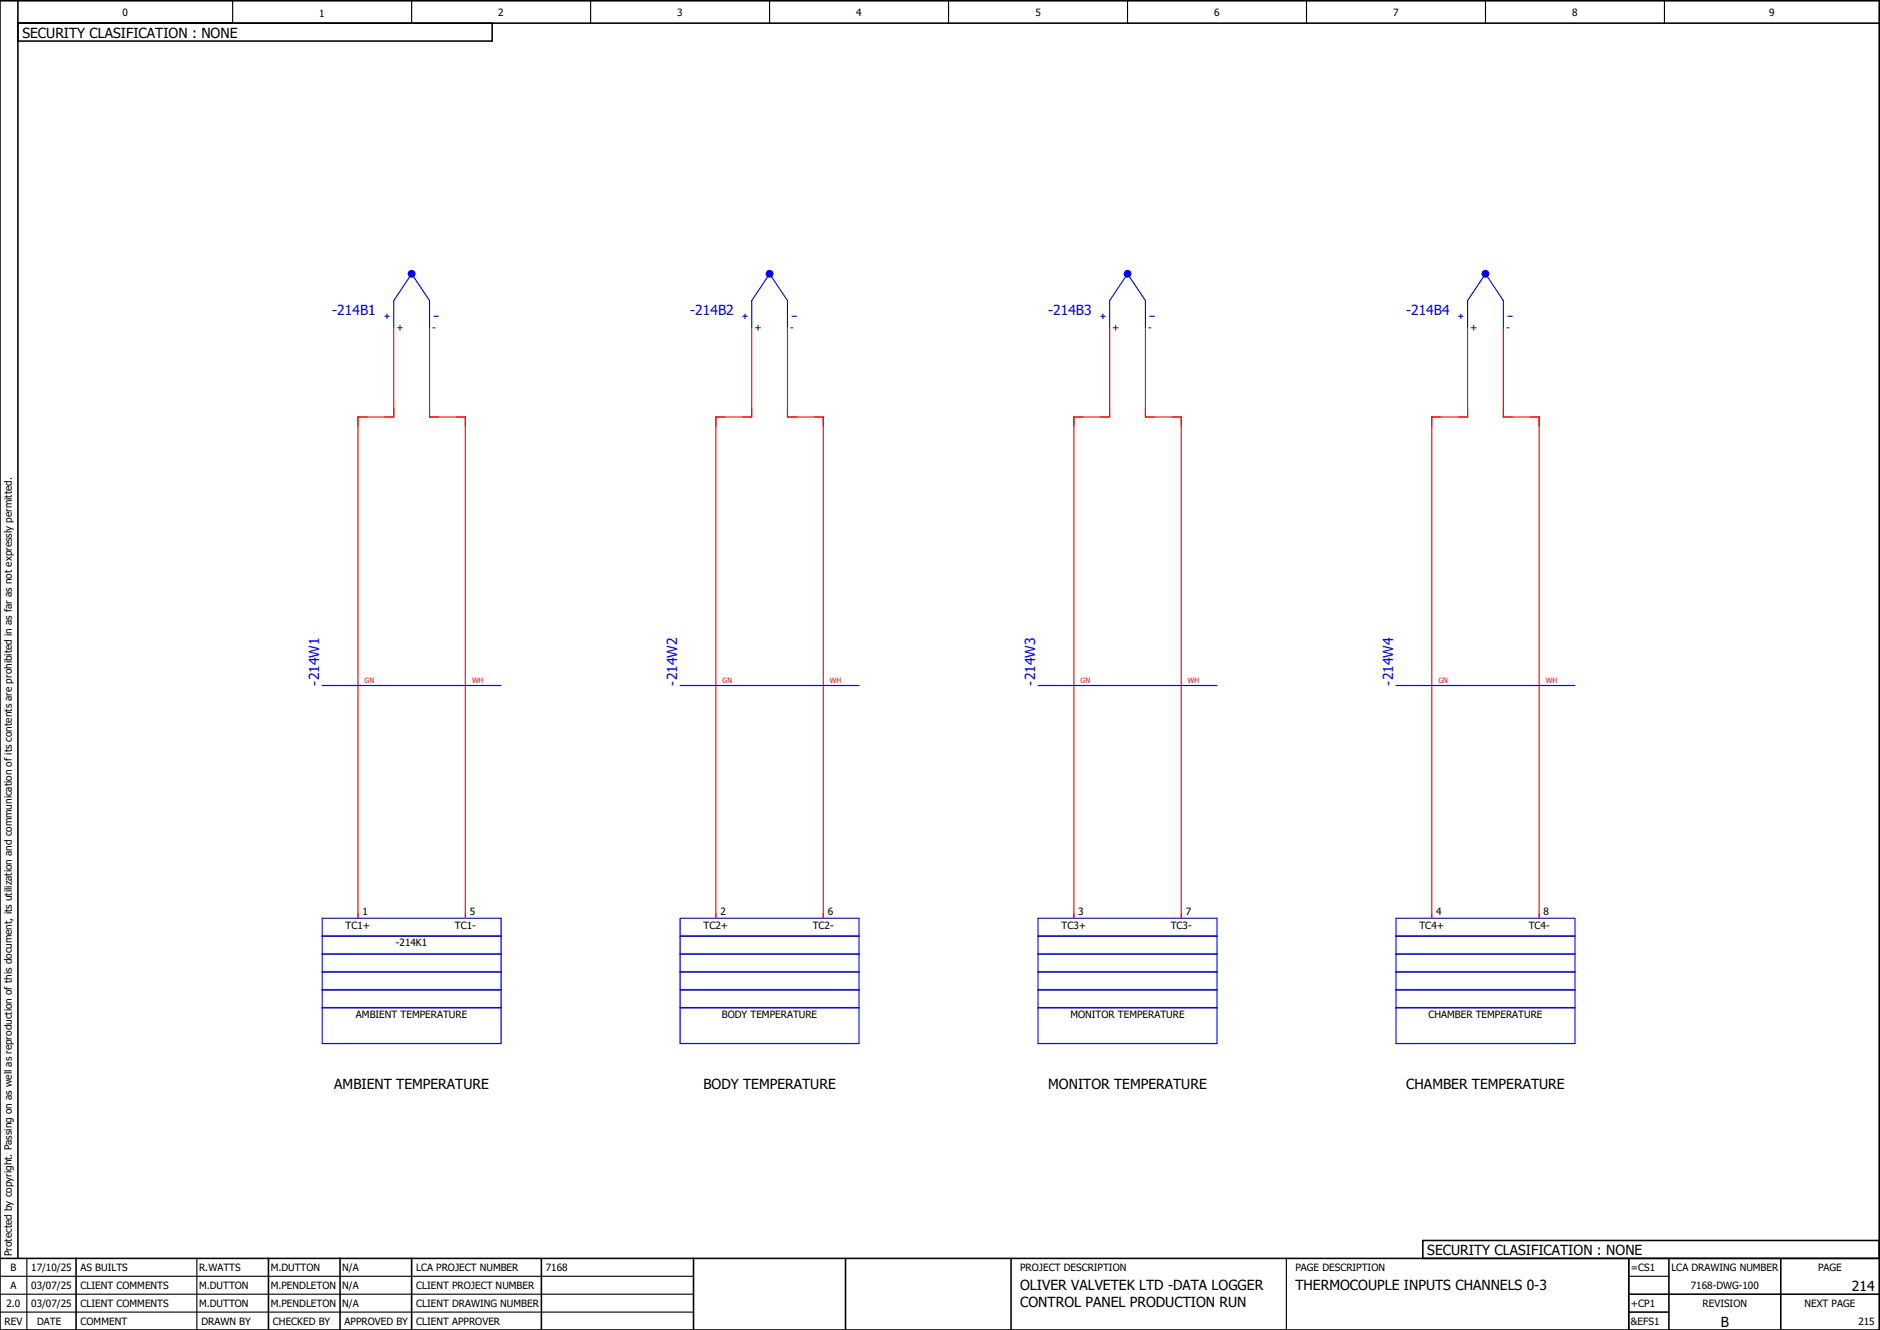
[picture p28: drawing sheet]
<svg xmlns="http://www.w3.org/2000/svg" width="420mm" height="297mm" viewBox="0 0 420 297" stroke-linecap="round" stroke-linejoin="round" font-family="sans-serif">
<defs><g id="words">
<g font-size="3.1">
<text x="5" y="8.4">SECURITY CLASIFICATION : NONE</text>
<text x="74.7" y="243.3">AMBIENT TEMPERATURE</text>
<text x="157.2" y="243.3">BODY TEMPERATURE</text>
<text x="234.3" y="243.3">MONITOR TEMPERATURE</text>
<text x="314.3" y="243.3">CHAMBER TEMPERATURE</text>
<text x="319" y="280.4">SECURITY CLASIFICATION : NONE</text>
<text x="228" y="288.3">OLIVER VALVETEK LTD -DATA LOGGER</text>
<text x="228" y="292">CONTROL PANEL PRODUCTION RUN</text>
<text x="289.5" y="288.3">THERMOCOUPLE INPUTS CHANNELS 0-3</text>
<text x="413.9" y="288.4">214</text>
<text x="384.6" y="296.4">B</text>
</g>
<g font-size="3.1" fill="#00f">
<text x="74.3" y="70.4">-214B1</text>
<text x="154.3" y="70.4">-214B2</text>
<text x="234.3" y="70.4">-214B3</text>
<text x="314.3" y="70.4">-214B4</text>
<text x="71.4" y="153.2" transform="rotate(-90 71.4 153.2)">-214W1</text>
<text x="151.4" y="153.2" transform="rotate(-90 151.4 153.2)">-214W2</text>
<text x="231.4" y="153.2" transform="rotate(-90 231.4 153.2)">-214W3</text>
<text x="311.4" y="153.2" transform="rotate(-90 311.4 153.2)">-214W4</text>
</g>
<g font-size="2.2">
<text x="27.4" y="3.7">0</text>
<text x="71.4" y="3.7">1</text>
<text x="111.4" y="3.7">2</text>
<text x="151.4" y="3.7">3</text>
<text x="191.4" y="3.7">4</text>
<text x="231.4" y="3.7">5</text>
<text x="271.4" y="3.6">6</text>
<text x="311.4" y="3.6">7</text>
<text x="351.4" y="3.6">8</text>
<text x="395.4" y="3.6">9</text>
<text x="88.6" y="74">+</text>
<text x="96.6" y="74">-</text>
<text x="168.6" y="74">+</text>
<text x="176.6" y="74">-</text>
<text x="248.6" y="74">+</text>
<text x="256.6" y="74">-</text>
<text x="328.6" y="74">+</text>
<text x="336.6" y="74">-</text>
<text x="77.3" y="207.6">TC1+</text>
<text x="81" y="204.5">1</text>
<text x="101.7" y="207.6">TC1-</text>
<text x="105" y="204.5">5</text>
<text x="157.3" y="207.6">TC2+</text>
<text x="161" y="204.5">2</text>
<text x="181.7" y="207.6">TC2-</text>
<text x="185" y="204.5">6</text>
<text x="237.3" y="207.6">TC3+</text>
<text x="241" y="204.5">3</text>
<text x="261.7" y="207.6">TC3-</text>
<text x="265" y="204.5">7</text>
<text x="317.3" y="207.6">TC4+</text>
<text x="321" y="204.5">4</text>
<text x="341.7" y="207.6">TC4-</text>
<text x="345" y="204.5">8</text>
<text x="88.5" y="211.4">-214K1</text>
<text x="79.6" y="227.4">AMBIENT TEMPERATURE</text>
<text x="161.3" y="227.4">BODY TEMPERATURE</text>
<text x="239.2" y="227.4">MONITOR TEMPERATURE</text>
<text x="319.3" y="227.4">CHAMBER TEMPERATURE</text>
<text x="2.7" y="280.7" transform="rotate(-90 2.7 280.7)">Protected by copyright. Passing on as well as reproduction of this document, its utilization and communication of its contents are prohibited in as far as not expressly permitted.</text>
<text x="2.3" y="284.1">B</text>
<text x="7" y="284.1">17/10/25</text>
<text x="18" y="284.1">AS BUILTS</text>
<text x="44.5" y="284.1">R.WATTS</text>
<text x="60.5" y="284.1">M.DUTTON</text>
<text x="76.5" y="284.1">N/A</text>
<text x="93" y="284.1">LCA PROJECT NUMBER</text>
<text x="122" y="284.1">7168</text>
<text x="228" y="284.1">PROJECT DESCRIPTION</text>
<text x="289.5" y="284.1">PAGE DESCRIPTION</text>
<text x="364.5" y="284.1">=CS1</text>
<text x="373.5" y="284.1">LCA DRAWING NUMBER</text>
<text x="406.3" y="284.1">PAGE</text>
<text x="1.4" y="292.1">2.0</text>
<text x="2.3" y="288.1">A</text>
<text x="7" y="288.1">03/07/25</text>
<text x="7" y="292.1">03/07/25</text>
<text x="18" y="288.1">CLIENT COMMENTS</text>
<text x="18" y="292.1">CLIENT COMMENTS</text>
<text x="44.5" y="288.1">M.DUTTON</text>
<text x="44.5" y="292.1">M.DUTTON</text>
<text x="60.5" y="288.1">M.PENDLETON</text>
<text x="60.5" y="292.1">M.PENDLETON</text>
<text x="76.5" y="288.1">N/A</text>
<text x="76.5" y="292.1">N/A</text>
<text x="93" y="292.1">CLIENT DRAWING NUMBER</text>
<text x="93" y="288.1">CLIENT PROJECT NUMBER</text>
<text x="364.5" y="292.1">+CP1</text>
<text x="377.9" y="288.1">7168-DWG-100</text>
<text x="380.5" y="292.1">REVISION</text>
<text x="403.3" y="292.1">NEXT PAGE</text>
<text x="1" y="296.1">REV</text>
<text x="8.3" y="296.1">DATE</text>
<text x="18" y="296.1">COMMENT</text>
<text x="45" y="296.1">DRAWN BY</text>
<text x="61" y="296.1">CHECKED BY</text>
<text x="77" y="296.1">APPROVED BY</text>
<text x="93" y="296.1">CLIENT APPROVER</text>
<text x="364.5" y="296.1">&amp;EFS1</text>
<text x="415.3" y="296.1">215</text>
</g>
<g font-size="1.6" fill="#f00">
<text x="81.5" y="152.7">GN</text>
<text x="105.5" y="152.7">WH</text>
<text x="161.5" y="152.7">GN</text>
<text x="185.5" y="152.7">WH</text>
<text x="241.5" y="152.7">GN</text>
<text x="265.5" y="152.7">WH</text>
<text x="321.5" y="152.7">GN</text>
<text x="345.5" y="152.7">WH</text>
</g>
</g></defs>
<g fill="none" stroke="#000" stroke-width=".25">
<path d="M52 .2v5M92 .2v5M132 .2v5M172 .2v5M212 .2v5M252 .2v5M292 .2v5M332 .2v5M372 .2v5M0 285.2h155M0 293.2h155M0 289.2h155"/>
<path d="M6 281.2v16M44 281.2v16M287.5 281.2v15.9M364 285.2h9M364 281.3v15.7"/>
</g>
<g fill="none" stroke="#000" stroke-width=".35">
<path d="M0 .2h420v297h-420zM4 5.2h416M4 .2v281M110 5.2v4h-106M420 277.2h-102v4M0 281.2h420M17 281.2v16M60 281.2v16M76 281.2v16M92 281.2v16M121 281.2v16M155 281.2v16"/>
<path d="M189 281.2v15.9M226 281.2v15.9M364 289.2h56M364 293.2h9M364 281.3v15.7M373 281.2v16M398 281.2v16"/>
</g>
<path d="M88 73.2v20h-8v112M96 73.2v20h8v112M168 73.2v20h-8v112M176 73.2v20h8v112M248 73.2v20h-8v112M256 73.2v20h8v112M328 73.2v20h-8v112M336 73.2v20h8v112" fill="none" stroke="#f00" stroke-width=".25"/>
<g fill="none" stroke="#00f" stroke-width=".25">
<path d="M86 70.7h1M92 61.2l4 6M72 209.2h40M72 205.2h40v28h-40zM72 217.2h40M72 213.2h40M152 209.2h40M152 205.2h40v28h-40zM152 217.2h40M152 213.2h40M232 209.2h40M232 205.2h40v28h-40z"/>
<path d="M232 217.2h40M232 213.2h40M312 209.2h40M312 205.2h40v28h-40zM312 217.2h40M312 213.2h40M72 225.2h40M72 221.2h40M152 225.2h40M152 221.2h40M232 225.2h40M232 221.2h40"/>
<path d="M312 225.2h40M312 221.2h40"/>
</g>
<circle cx="92" cy="61.2" r=".88" fill="#00f"/>
<path d="M86.5 70.2v1M92 61.2l-4 6v6M96 67.2v6M97 70.7h1M166 70.7h1M172 61.2l4 6" fill="none" stroke="#00f" stroke-width=".25"/>
<circle cx="172" cy="61.2" r=".88" fill="#00f"/>
<path d="M166.5 70.2v1M172 61.2l-4 6v6M176 67.2v6M177 70.7h1M246 70.7h1M252 61.2l4 6" fill="none" stroke="#00f" stroke-width=".25"/>
<circle cx="252" cy="61.2" r=".88" fill="#00f"/>
<path d="M246.5 70.2v1M252 61.2l-4 6v6M256 67.2v6M257 70.7h1M326 70.7h1M332 61.2l4 6" fill="none" stroke="#00f" stroke-width=".25"/>
<circle cx="332" cy="61.2" r=".88" fill="#00f"/>
<path d="M326.5 70.2v1M332 61.2l-4 6v6M336 67.2v6M337 70.7h1M72 153.2h40M152 153.2h40M232 153.2h40M312 153.2h40" fill="none" stroke="#00f" stroke-width=".25"/>
<use href="#words"/>
</svg>
